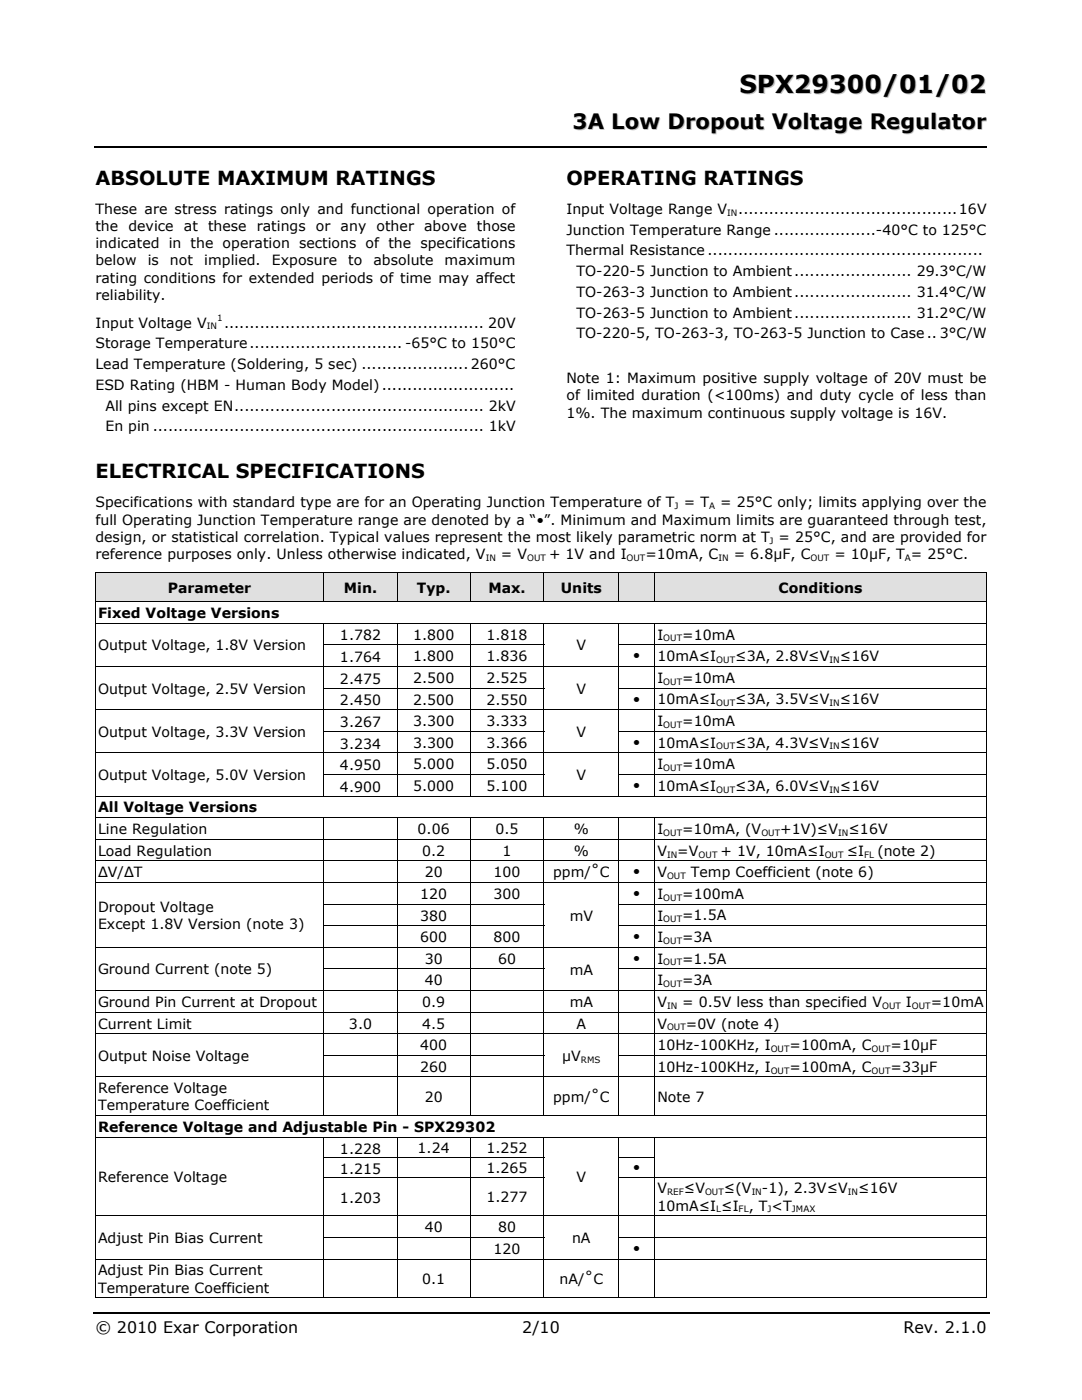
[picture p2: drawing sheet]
<svg xmlns="http://www.w3.org/2000/svg" width="216mm" height="279mm" viewBox="0 0 216 279" stroke-linecap="round" stroke-linejoin="round" font-family="sans-serif">
<defs><g id="words">
<text font-size="4.9" fill="#c0c0c0" x="147.7" y="18.7">SPX29300/01/02</text>
<text font-size="4.2" fill="#c0c0c0" x="114.4" y="26">3A Low Dropout Voltage Regulator</text>
<g font-size="3.9">
<text x="19" y="36.9">ABSOLUTE MAXIMUM RATINGS</text>
<text x="113" y="36.9">OPERATING RATINGS</text>
<text x="19" y="95.5">ELECTRICAL SPECIFICATIONS</text>
</g>
<g font-size="3.2">
<text x="19" y="266">© 2010 Exar Corporation</text>
<text x="104.2" y="266">2/10</text>
<text x="180.3" y="266">Rev. 2.1.0</text>
</g>
<g font-size="2.8">
<text x="19" y="42.7">These are stress ratings only and functional operation of</text>
<text x="19" y="46.1">the</text>
<text x="25.6" y="46.1">device</text>
<text x="36.7" y="46.1">at</text>
<text x="41.5" y="46.1">these</text>
<text x="51.2" y="46.1">ratings</text>
<text x="63" y="46.1">or</text>
<text x="68" y="46.1">any</text>
<text x="75.1" y="46.1">other</text>
<text x="84.6" y="46.1">above</text>
<text x="95.2" y="46.1">those</text>
<text x="113" y="46.8">Junction Temperature Range ....................-40°C to 125°C</text>
<text x="113" y="42.7">Input Voltage Range V</text>
<text x="147.3" y="42.7">........................................... 16V</text>
<text x="19" y="49.6">indicated in the operation sections of the specifications</text>
<text x="19" y="53">below</text>
<text x="29.5" y="53">is</text>
<text x="33.9" y="53">not</text>
<text x="40.8" y="53">implied.</text>
<text x="54.2" y="53">Exposure</text>
<text x="69.5" y="53">to</text>
<text x="74.5" y="53">absolute</text>
<text x="88.7" y="53">maximum</text>
<text x="113" y="51">Thermal Resistance ......................................................</text>
<text x="19" y="56.4">rating conditions for extended periods of time may affect</text>
<text x="19" y="59.8">reliability.</text>
<text x="115" y="55.1">TO-220-5 Junction to Ambient ....................... 29.3°C/W</text>
<text x="115" y="59.2">TO-263-3 Junction to Ambient ....................... 31.4°C/W</text>
<text x="19" y="65.4">Input Voltage V</text>
<text x="44.7" y="65.4">................................................... 20V</text>
<text x="115" y="63.4">TO-263-5 Junction to Ambient ....................... 31.2°C/W</text>
<text x="19" y="69.5">Storage Temperature .............................. -65°C to 150°C</text>
<text x="115" y="67.5">TO-220-5, TO-263-3, TO-263-5 Junction to Case .. 3°C/W</text>
<text x="19" y="77.8">ESD Rating (HBM - Human Body Model) ..........................</text>
<text x="19.1" y="73.7">Lead Temperature (Soldering, 5 sec) ..................... 260°C</text>
<text x="113" y="76.5">Note 1: Maximum positive supply voltage of 20V must be</text>
<text x="21" y="81.9">All pins except EN................................................. 2kV</text>
<text x="113" y="79.9">of limited duration (&lt;100ms) and duty cycle of less than</text>
<text x="113" y="83.3">1%. The maximum continuous supply voltage is 16V.</text>
<text x="21" y="86.1">En pin ................................................................. 1kV</text>
<text x="19" y="101.3">Specifications with standard type are for an Operating Junction Temperature of T = T</text>
<text x="143.7" y="101.3">= 25°C only; limits applying over the</text>
<text x="19" y="104.7">full Operating Junction Temperature range are denoted by a “•”. Minimum and Maximum limits are guaranteed through test,</text>
<text x="19" y="111.5">reference purposes only. Unless otherwise indicated, V</text>
<text x="19" y="108.1">design, or statistical correlation. Typical values represent the most likely parametric norm at T = 25°C, and are provided for</text>
<text x="100" y="111.5">= V</text>
<text x="109.6" y="111.5">+ 1V and I</text>
<text x="128.8" y="111.5">=10mA, C</text>
<text x="146.4" y="111.5">= 6.8µF, C</text>
<text x="166.5" y="111.5">= 10µF, T = 25°C.</text>
<text x="33.5" y="118.3">Parameter</text>
<text x="68.6" y="118.3">Min.</text>
<text x="83.2" y="118.3">Typ.</text>
<text x="97.5" y="118.3">Max.</text>
<text x="111.9" y="118.3">Units</text>
<text x="155.3" y="118.3">Conditions</text>
<text x="19.6" y="123.3">Fixed Voltage Versions</text>
<text x="19.6" y="129.8">Output Voltage, 1.8V Version</text>
<text x="67.8" y="127.8">1.782</text>
<text x="82.4" y="132">1.800</text>
<text x="82.4" y="127.7">1.800</text>
<text x="97.1" y="132">1.836</text>
<text x="97.1" y="127.7">1.818</text>
<text x="115.1" y="129.8">V</text>
<text x="126.3" y="131.8">•</text>
<text x="131.2" y="127.7">I</text>
<text x="131.2" y="132">10mA≤I</text>
<text x="136.1" y="127.7">=10mA</text>
<text x="146.7" y="132">≤3A, 2.8V≤V</text>
<text x="167.6" y="132">≤16V</text>
<text x="67.8" y="132.1">1.764</text>
<text x="67.8" y="136.5">2.475</text>
<text x="82.4" y="136.3">2.500</text>
<text x="97.1" y="136.3">2.525</text>
<text x="131.2" y="136.3">I</text>
<text x="136.1" y="136.3">=10mA</text>
<text x="19.6" y="138.4">Output Voltage, 2.5V Version</text>
<text x="67.8" y="140.8">2.450</text>
<text x="82.4" y="140.6">2.500</text>
<text x="97.1" y="140.6">2.550</text>
<text x="115.1" y="138.5">V</text>
<text x="126.3" y="140.4">•</text>
<text x="131.2" y="140.6">10mA≤I</text>
<text x="146.7" y="140.6">≤3A, 3.5V≤V</text>
<text x="167.6" y="140.6">≤16V</text>
<text x="19.6" y="147">Output Voltage, 3.3V Version</text>
<text x="67.8" y="149.4">3.234</text>
<text x="67.8" y="145.1">3.267</text>
<text x="82.4" y="149.2">3.300</text>
<text x="82.4" y="144.9">3.300</text>
<text x="97.1" y="149.2">3.366</text>
<text x="97.1" y="144.9">3.333</text>
<text x="115.1" y="147.1">V</text>
<text x="126.3" y="149">•</text>
<text x="131.2" y="144.9">I</text>
<text x="131.2" y="149.2">10mA≤I</text>
<text x="136.1" y="144.9">=10mA</text>
<text x="146.7" y="149.2">≤3A, 4.3V≤V</text>
<text x="167.6" y="149.2">≤16V</text>
<text x="19.6" y="155.7">Output Voltage, 5.0V Version</text>
<text x="67.8" y="153.7">4.950</text>
<text x="82.4" y="153.5">5.000</text>
<text x="97.1" y="153.5">5.050</text>
<text x="115.1" y="155.7">V</text>
<text x="131.2" y="153.5">I</text>
<text x="136.1" y="153.5">=10mA</text>
<text x="67.8" y="158">4.900</text>
<text x="82.4" y="157.8">5.000</text>
<text x="97.1" y="157.8">5.100</text>
<text x="126.3" y="157.6">•</text>
<text x="131.2" y="157.8">10mA≤I</text>
<text x="146.7" y="157.8">≤3A, 6.0V≤V</text>
<text x="167.6" y="157.8">≤16V</text>
<text x="19.6" y="162.1">All Voltage Versions</text>
<text x="19.6" y="166.5">Line Regulation</text>
<text x="83.3" y="166.5">0.06</text>
<text x="98.9" y="166.5">0.5</text>
<text x="114.5" y="166.5">%</text>
<text x="131.2" y="166.5">I</text>
<text x="136.1" y="166.5">=10mA, (V</text>
<text x="155.7" y="166.5">+1V)≤V</text>
<text x="169.3" y="166.5">≤16V</text>
<text x="19.6" y="170.8">Load Regulation</text>
<text x="84.2" y="170.8">0.2</text>
<text x="100.3" y="170.8">1</text>
<text x="114.5" y="170.8">%</text>
<text x="131.2" y="170.8">V</text>
<text x="135.1" y="170.8">=V</text>
<text x="143.8" y="170.8">+ 1V, 10mA≤I</text>
<text x="169" y="170.8">≤I</text>
<text x="175.1" y="170.8">(note 2)</text>
<text x="19.6" y="175.1">ΔV/ΔT</text>
<text x="83.9" y="179.4">120</text>
<text x="84.8" y="175.1">20</text>
<text x="98.5" y="175.1">100</text>
<text x="98.5" y="179.4">300</text>
<text x="110.4" y="175.1">ppm/˚C</text>
<text x="126.3" y="174.9">•</text>
<text x="126.3" y="179.2">•</text>
<text x="131.2" y="175.1">V</text>
<text x="131.2" y="179.4">I</text>
<text x="136.1" y="179.4">=100mA</text>
<text x="137.8" y="175.1">Temp Coefficient (note 6)</text>
<text x="19.6" y="182">Dropout Voltage</text>
<text x="19.6" y="185.4">Except 1.8V Version (note 3)</text>
<text x="83.9" y="183.7">380</text>
<text x="113.7" y="183.7">mV</text>
<text x="131.2" y="183.7">I</text>
<text x="136.1" y="183.7">=1.5A</text>
<text x="83.9" y="188">600</text>
<text x="98.5" y="188">800</text>
<text x="126.3" y="187.8">•</text>
<text x="131.2" y="188">I</text>
<text x="136.1" y="188">=3A</text>
<text x="19.6" y="194.5">Ground Current (note 5)</text>
<text x="84.8" y="196.7">40</text>
<text x="84.8" y="192.3">30</text>
<text x="99.4" y="192.3">60</text>
<text x="113.7" y="194.5">mA</text>
<text x="126.3" y="192.2">•</text>
<text x="131.2" y="196.6">I</text>
<text x="131.2" y="192.3">I</text>
<text x="136.1" y="192.3">=1.5A</text>
<text x="136.1" y="196.6">=3A</text>
<text x="19.6" y="201">Ground Pin Current at Dropout</text>
<text x="84.2" y="201">0.9</text>
<text x="113.7" y="201">mA</text>
<text x="131.2" y="201">V</text>
<text x="136.1" y="201">= 0.5V less than specified V</text>
<text x="180.8" y="201">I</text>
<text x="185.7" y="201">=10mA</text>
<text x="19.6" y="205.3">Current Limit</text>
<text x="69.6" y="205.4">3.0</text>
<text x="83.9" y="209.6">400</text>
<text x="84.2" y="205.3">4.5</text>
<text x="115.1" y="205.3">A</text>
<text x="131.2" y="209.6">10Hz-100KHz, I</text>
<text x="131.2" y="205.3">V</text>
<text x="136.8" y="205.3">=0V (note 4)</text>
<text x="157.5" y="209.6">=100mA, C</text>
<text x="177.7" y="209.6">=10µF</text>
<text x="19.6" y="211.7">Output Noise Voltage</text>
<text x="83.9" y="213.9">260</text>
<text x="112.2" y="211.8">µV</text>
<text x="131.2" y="213.9">10Hz-100KHz, I</text>
<text x="157.5" y="213.9">=100mA, C</text>
<text x="177.7" y="213.9">=33µF</text>
<text x="19.6" y="218.2">Reference Voltage</text>
<text x="19.6" y="221.6">Temperature Coefficient</text>
<text x="84.8" y="219.9">20</text>
<text x="110.4" y="219.9">ppm/˚C</text>
<text x="131.2" y="219.9">Note 7</text>
<text x="19.6" y="225.9">Reference Voltage and Adjustable Pin - SPX29302</text>
<text x="67.8" y="230.3">1.228</text>
<text x="83.3" y="230.1">1.24</text>
<text x="97.1" y="230.1">1.252</text>
<text x="126.3" y="233.8">•</text>
<text x="19.6" y="235.9">Reference Voltage</text>
<text x="67.8" y="234.2">1.215</text>
<text x="97.1" y="234.1">1.265</text>
<text x="97.1" y="239.9">1.277</text>
<text x="115.1" y="235.9">V</text>
<text x="131.2" y="238.2">V</text>
<text x="136.4" y="238.2">≤V</text>
<text x="144.4" y="238.2">≤(V</text>
<text x="152" y="238.2">-1), 2.3V≤V</text>
<text x="171.2" y="238.2">≤16V</text>
<text x="67.8" y="240.1">1.203</text>
<text x="84.8" y="245.9">40</text>
<text x="99.4" y="245.9">80</text>
<text x="131.2" y="241.6">10mA≤I ≤I</text>
<text x="149.4" y="241.6">, T &lt;T</text>
<text x="19.6" y="248.1">Adjust Pin Bias Current</text>
<text x="98.5" y="250.2">120</text>
<text x="114.2" y="248.1">nA</text>
<text x="126.3" y="250">•</text>
<text x="19.6" y="254.5">Adjust Pin Bias Current</text>
<text x="19.6" y="258">Temperature Coefficient</text>
<text x="84.2" y="256.3">0.1</text>
<text x="111.6" y="256.3">nA/˚C</text>
</g>
<g font-size="1.8">
<text x="145.1" y="43.1">IN</text>
<text x="41.3" y="65.7">IN</text>
<text x="43.3" y="64.2">1</text>
<text x="134.6" y="101.6">J</text>
<text x="141.5" y="101.6">A</text>
<text x="96.9" y="111.9">IN</text>
<text x="105.2" y="111.9">OUT</text>
<text x="125" y="111.9">OUT</text>
<text x="143.4" y="111.9">IN</text>
<text x="153.6" y="108.5">J</text>
<text x="161.7" y="111.9">OUT</text>
<text x="180.6" y="111.9">A</text>
<text x="132.4" y="128">OUT</text>
<text x="132.4" y="136.6">OUT</text>
<text x="142.9" y="132.3">OUT</text>
<text x="165.5" y="132.3">IN</text>
<text x="142.9" y="140.9">OUT</text>
<text x="165.5" y="140.9">IN</text>
<text x="132.4" y="145.3">OUT</text>
<text x="142.9" y="149.6">OUT</text>
<text x="165.5" y="149.6">IN</text>
<text x="132.4" y="153.9">OUT</text>
<text x="142.9" y="158.2">OUT</text>
<text x="165.5" y="158.2">IN</text>
<text x="132.4" y="166.8">OUT</text>
<text x="151.9" y="166.8">OUT</text>
<text x="167.3" y="166.8">IN</text>
<text x="133.1" y="171.1">IN</text>
<text x="139.4" y="171.1">OUT</text>
<text x="164.6" y="171.1">OUT</text>
<text x="172.4" y="171.1">FL</text>
<text x="132.4" y="179.7">OUT</text>
<text x="133.1" y="175.5">OUT</text>
<text x="132.4" y="184.1">OUT</text>
<text x="132.4" y="188.4">OUT</text>
<text x="132.4" y="192.7">OUT</text>
<text x="132.4" y="197">OUT</text>
<text x="133.1" y="201.3">IN</text>
<text x="176" y="201.3">OUT</text>
<text x="182" y="201.3">OUT</text>
<text x="133.1" y="205.6">OUT</text>
<text x="153.8" y="209.9">OUT</text>
<text x="173.9" y="209.9">OUT</text>
<text x="115.9" y="212.1">RMS</text>
<text x="153.8" y="214.2">OUT</text>
<text x="173.9" y="214.2">OUT</text>
<text x="133.1" y="238.5">REF</text>
<text x="140.7" y="238.5">OUT</text>
<text x="150" y="238.5">IN</text>
<text x="169.2" y="238.5">IN</text>
<text x="142.9" y="242">L</text>
<text x="147.4" y="242">FL</text>
<text x="153.2" y="242">J</text>
<text x="158" y="242">JMAX</text>
</g>
</g></defs>
<path d="M18.8 29.4h51M69.9 29.4h127M18.5 262h178.9" fill="none" stroke="#000" stroke-width=".34"/>
<path d="M69.6 29.2h.3v.4h-.3z" fill="#000"/>
<g fill="#e0e0e0">
<path d="M19.1 114.4h45.4v5.6h-45.4z"/>
<path d="M19.6 114.4h44.5v5.6h-44.5z"/>
<path d="M64.7 114.4h14.5v5.6h-14.5z"/>
<path d="M65.1 114.4h13.7v5.6h-13.7z"/>
<path d="M79.4 114.4h14.3v5.6h-14.3z"/>
<path d="M79.8 114.4h13.5v5.6h-13.5z"/>
<path d="M93.9 114.4h14.5v5.6h-14.5z"/>
<path d="M94.3 114.4h13.7v5.6h-13.7z"/>
<path d="M108.6 114.4h14.8v5.6h-14.8z"/>
<path d="M109.1 114.4h13.9v5.6h-13.9z"/>
<path d="M123.6 114.4h7v5.6h-7z"/>
<path d="M124 114.4h6.2v5.6h-6.2z"/>
<path d="M130.7 114.4h66.1v5.6h-66.1z"/>
<path d="M131.2 114.4h65.1v5.6h-65.1z"/>
</g>
<g fill="#000">
<path d="M19 114.3h.1v.1h-.1zM196.8 114.3h.1v.1h-.1zM19 128.6h.1v.2h-.1zM19 137.2h.1v.2h-.1zM19 145.9h.1v.1h-.1zM19 154.5h.1v.1h-.1zM19 180.4h.1v.1h-.1zM19 184.7h.1v.1h-.1zM19 193.3h.1v.2h-.1zM19 210.5h.1v.2h-.1zM19 230.9h.1v.1h-.1zM19 234.8h.1v.2h-.1z"/>
<path d="M196.8 230.9h.1v.1h-.1zM19 246.9h.1v.1h-.1zM196.8 258.9h.1v.2h-.1z"/>
</g>
<g fill="none" stroke="#000" stroke-width=".2">
<path d="M19 114.3h177.9M19 114.4v5.6M64.6 114.4v5.6M79.3 114.4v5.6M93.8 114.4v5.6M108.5 114.4v5.6M123.5 114.4v5.6M130.7 114.4v5.6M196.8 114.4v5.6M19 120.1h177.9M19 124.4h177.9M19 133h177.9"/>
<path d="M19 120.2v4.1M19 124.5v4.1M19 128.8v4.1M19 133.1v4.1M19 137.4v4.1M64.5 128.7h44.1M64.5 137.3h44.1M64.6 124.5v4.1M64.6 128.8v4.1M64.6 133.1v4.1M64.6 137.4v4.1M79.3 124.5v4.1"/>
<path d="M79.3 128.8v4.1M79.3 133.1v4.1M79.3 137.4v4.1M93.8 124.5v4.1M93.8 128.8v4.1M93.8 133.1v4.1M93.8 137.4v4.1M108.5 124.5v4.1M108.5 128.8v4.1M108.5 133.1v4.1M108.5 137.4v4.1M123.4 128.7h73.5"/>
<path d="M123.4 137.3h73.5M123.5 124.5v4.1M123.5 128.8v4.1M123.5 133.1v4.1M123.5 137.4v4.1M130.7 124.5v4.1M130.7 128.8v4.1M130.7 133.1v4.1M130.7 137.4v4.1M196.8 120.2v4.1M196.8 124.5v4.1M196.8 128.8v4.1"/>
<path d="M196.8 133.1v4.1M196.8 137.4v4.1M19 141.6h177.9M19 150.3h177.9M19 158.9h177.9M19 141.7v4.2M19 146v4.2M19 150.3v4.2M19 154.6v4.2M19 159v4.1M64.5 145.9h44.1M64.5 154.6h44.1"/>
<path d="M64.6 141.7v4.2M64.6 146v4.2M64.6 150.3v4.2M64.6 154.6v4.2M79.3 141.7v4.2M79.3 146v4.2M79.3 150.3v4.2M79.3 154.6v4.2M93.8 141.7v4.2M93.8 146v4.2M93.8 150.3v4.2M93.8 154.6v4.2"/>
<path d="M108.5 141.7v4.2M108.5 146v4.2M108.5 150.3v4.2M108.5 154.6v4.2M123.4 145.9h73.5M123.4 154.6h73.5M123.5 141.7v4.2M123.5 146v4.2M123.5 150.3v4.2M123.5 154.6v4.2M130.7 141.7v4.2M130.7 146v4.2"/>
<path d="M130.7 150.3v4.2M130.7 154.6v4.2M196.8 141.7v4.2M196.8 146v4.2M196.8 150.3v4.2M196.8 154.6v4.2M196.8 159v4.1M19 163.2h177.9M19 167.5h177.9M19 171.8h177.9M19 176.1h177.9M19 163.3v4.1"/>
<path d="M19 167.6v4.1M19 171.9v4.1M19 176.2v4.2M64.6 163.3v4.1M64.6 167.6v4.1M64.6 171.9v4.1M64.6 176.2v4.2M79.3 163.3v4.1M79.3 167.6v4.1M79.3 171.9v4.1M79.3 176.2v4.2M93.8 163.3v4.1"/>
<path d="M93.8 167.6v4.1M93.8 171.9v4.1M93.8 176.2v4.2M108.5 163.3v4.1M108.5 167.6v4.1M108.5 171.9v4.1M108.5 176.2v4.2M123.5 163.3v4.1M123.5 167.6v4.1M123.5 171.9v4.1M123.5 176.2v4.2M130.7 163.3v4.1"/>
<path d="M130.7 167.6v4.1M130.7 171.9v4.1M130.7 176.2v4.2M196.8 163.3v4.1M196.8 167.6v4.1M196.8 171.9v4.1M196.8 176.2v4.2M19 189.1h177.9M19 197.7h177.9M19 180.5v4.2M19 184.8v4.2M19 189.1v4.2"/>
<path d="M19 193.5v4.1M19 197.8v4.1M64.5 180.4h44.1M64.5 184.7h44.1M64.5 193.4h44.1M64.6 180.5v4.2M64.6 184.8v4.2M64.6 189.1v4.2M64.6 193.5v4.1M64.6 197.8v4.1M79.3 180.5v4.2M79.3 184.8v4.2"/>
<path d="M79.3 189.1v4.2M79.3 193.5v4.1M79.3 197.8v4.1M93.8 180.5v4.2M93.8 184.8v4.2M93.8 189.1v4.2M93.8 193.5v4.1M93.8 197.8v4.1M108.5 180.5v4.2M108.5 184.8v4.2M108.5 189.1v4.2M108.5 193.5v4.1"/>
<path d="M108.5 197.8v4.1M123.4 180.4h73.5M123.4 184.7h73.5M123.4 193.4h73.5M123.5 180.5v4.2M123.5 184.8v4.2M123.5 189.1v4.2M123.5 193.5v4.1M123.5 197.8v4.1M130.7 180.5v4.2M130.7 184.8v4.2M130.7 189.1v4.2"/>
<path d="M130.7 193.5v4.1M130.7 197.8v4.1M196.8 180.5v4.2M196.8 184.8v4.2M196.8 189.1v4.2M196.8 193.5v4.1M196.8 197.8v4.1M19 202h177.9M19 206.3h177.9M19 214.9h177.9M19 202.1v4.1M19 206.4v4.1"/>
<path d="M19 210.7v4.1M19 215v7.6M64.5 210.6h44.1M64.6 202.1v4.1M64.6 206.4v4.1M64.6 210.7v4.1M64.6 215v7.6M79.3 202.1v4.1M79.3 206.4v4.1M79.3 210.7v4.1M79.3 215v7.6M93.8 202.1v4.1"/>
<path d="M93.8 206.4v4.1M93.8 210.7v4.1M93.8 215v7.6M108.5 202.1v4.1M108.5 206.4v4.1M108.5 210.7v4.1M108.5 215v7.6M123.4 210.6h73.5M123.5 202.1v4.1M123.5 206.4v4.1M123.5 210.7v4.1M123.5 215v7.6"/>
<path d="M130.7 202.1v4.1M130.7 206.4v4.1M130.7 210.7v4.1M130.7 215v7.6M196.8 202.1v4.1M196.8 206.4v4.1M196.8 210.7v4.1M196.8 215v7.6M19 222.7h177.9M19 227h177.9M19 222.8v4.1M19 227.1v3.8"/>
<path d="M19 231v3.8M19 235v7.6M64.5 230.9h44.1M64.5 234.9h44.1M64.6 227.1v3.8M64.6 231v3.8M64.6 235v7.6M79.3 227.1v3.8M79.3 231v3.8M79.3 235v7.6M93.8 227.1v3.8M93.8 231v3.8"/>
<path d="M93.8 235v7.6M108.5 227.1v3.8M108.5 231v3.8M108.5 235v7.6M123.4 230.9h7.3M123.4 234.9h73.5M123.5 227.1v3.8M123.5 231v3.8M123.5 235v7.6M130.7 227.1v3.8M130.7 231v3.8M130.7 235v7.6"/>
<path d="M196.8 222.8v4.1M196.8 227.1v3.8M196.8 231v3.8M196.8 235v7.6M19 242.7h177.9M19 251.3h177.9M19 259h45.5M19 242.7v4.2M19 247v4.2M19 251.4v7.7M64.5 247h44.1M64.6 242.7v4.2"/>
<path d="M64.6 247v4.2M64.6 251.4v7.7M64.7 259h14.5M79.3 242.7v4.2M79.3 247v4.2M79.3 251.4v7.7M79.4 259h14.3M93.8 242.7v4.2M93.8 247v4.2M93.8 251.4v7.7M93.9 259h14.6M108.5 242.7v4.2"/>
<path d="M108.5 247v4.2M108.5 251.4v7.7M108.6 259h14.8M123.4 247h73.5M123.5 242.7v4.2M123.5 247v4.2M123.5 251.4v7.7M123.6 259h7M130.7 242.7v4.2M130.7 247v4.2M130.7 251.4v7.7M130.7 259h66.1"/>
<path d="M196.8 242.7v4.2M196.8 247v4.2M196.8 251.4v7.7"/>
</g>
<use href="#words"/>
</svg>
